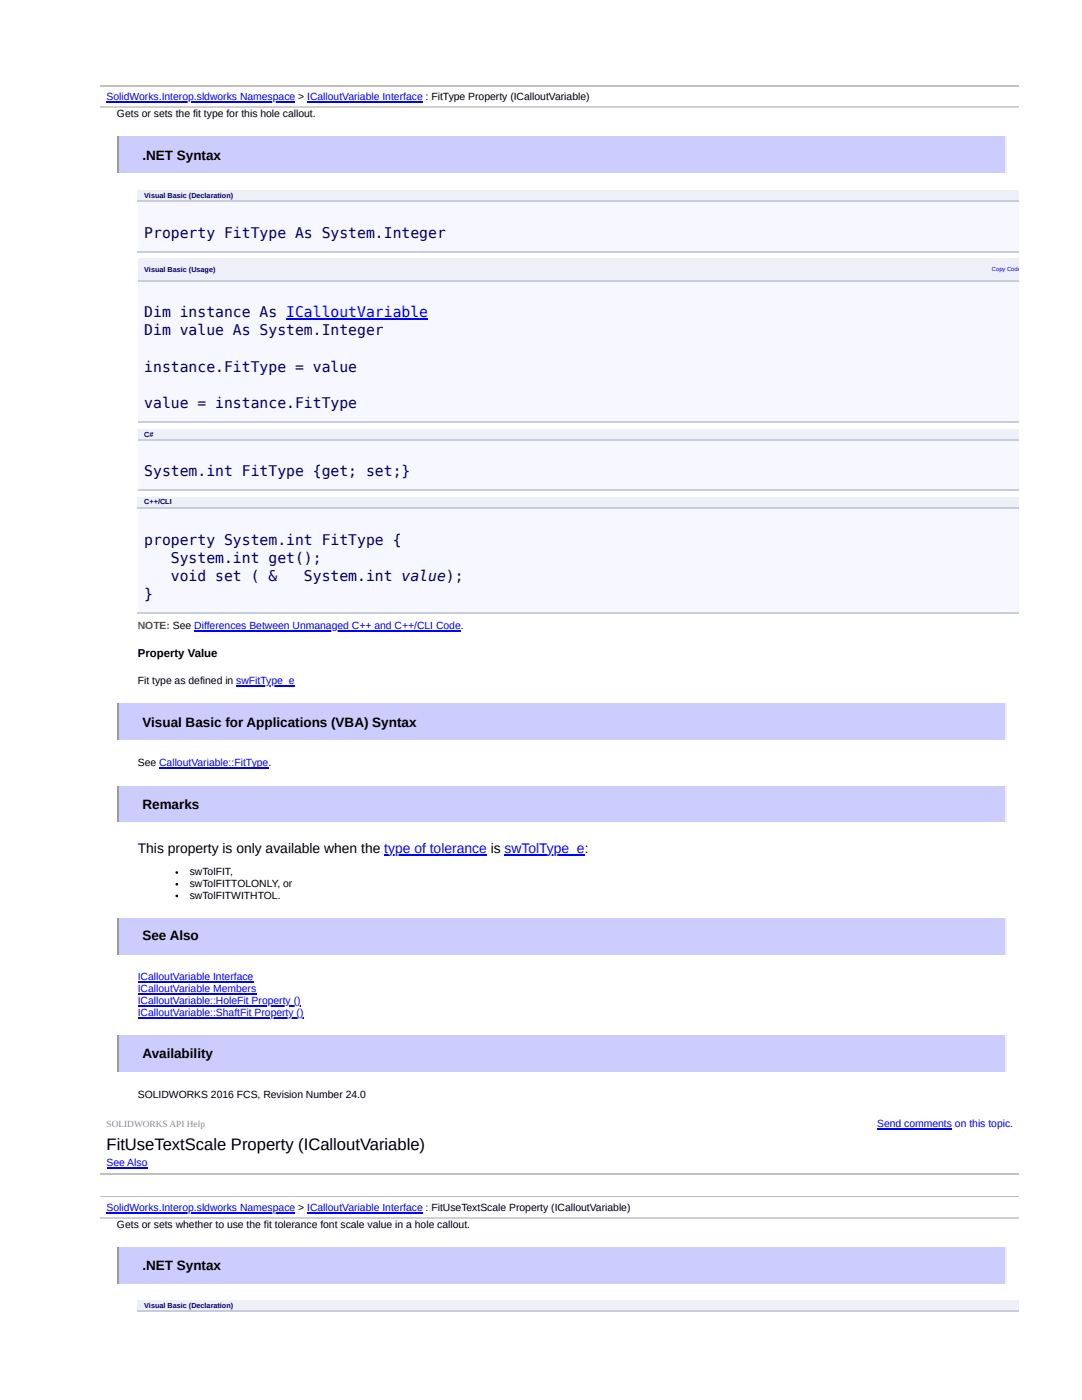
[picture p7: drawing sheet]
<svg xmlns="http://www.w3.org/2000/svg" width="216mm" height="279mm" viewBox="0 0 216 279" stroke-linecap="round" stroke-linejoin="round" font-family="sans-serif">
<defs><g id="words">
<text font-size="3.3" x="21.3" y="229.4">FitUseTextScale Property (ICalloutVariable)</text>
<g font-size="2.9" fill="#006">
<text x="28.8" y="47.5">Property FitType As System.Integer</text>
<text x="28.8" y="63.3">Dim instance As ICalloutVariable</text>
<text x="28.8" y="66.9">Dim value As System.Integer</text>
<text x="28.8" y="74.2">instance.FitType = value</text>
<text x="28.8" y="81.5">value = instance.FitType</text>
<text x="28.8" y="95">System.int FitType {get; set;}</text>
<text x="28.8" y="108.7">property System.int FitType {</text>
<text x="34.1" y="112.4">System.int get();</text>
<text x="28.8" y="119.6">}</text>
<text x="34.1" y="116">void set ( &amp;</text>
<text x="60.7" y="116">System.int value);</text>
</g>
<text font-size="2.8" x="27.5" y="170.2">This property is only available when the type of tolerance is swTolType_e:</text>
<g font-size="2.7">
<text x="28.4" y="31.9">.NET Syntax</text>
<text x="28.4" y="145.1">Visual Basic for Applications (VBA) Syntax</text>
<text x="28.4" y="161.4">Remarks</text>
<text x="28.4" y="187.6">See Also</text>
<text x="28.4" y="211.2">Availability</text>
<text x="28.4" y="253.6">.NET Syntax</text>
</g>
<text font-size="2.3" x="27.5" y="131">Property Value</text>
<g font-size="2.1" fill="#00f">
<text x="21.3" y="20">SolidWorks.Interop.sldworks Namespace &gt; ICalloutVariable Interface : FitType Property (ICalloutVariable)</text>
<text x="27.5" y="195.7">ICalloutVariable Interface</text>
<text x="27.5" y="198">ICalloutVariable Members</text>
<text x="27.5" y="200.3">ICalloutVariable::HoleFit Property ()</text>
<text x="27.5" y="202.7">ICalloutVariable::ShaftFit Property ()</text>
<text x="175" y="225">Send comments on this topic.</text>
<text x="21.3" y="232.8">See Also</text>
<text x="21.3" y="241.6">SolidWorks.Interop.sldworks Namespace &gt; ICalloutVariable Interface : FitUseTextScale Property (ICalloutVariable)</text>
</g>
<g font-size="2.1">
<text x="23.3" y="23.3">Gets or sets the fit type for this hole callout.</text>
<text x="27.5" y="136.5">Fit type as defined in swFitType_e</text>
<text x="27.5" y="152.8">See CalloutVariable::FitType.</text>
<text x="37.9" y="174.7">swTolFIT,</text>
<text x="37.9" y="177">swTolFITTOLONLY, or</text>
<text x="37.9" y="179.3">swTolFITWITHTOL.</text>
<text x="27.5" y="219">SOLIDWORKS 2016 FCS, Revision Number 24.0</text>
<text x="23.3" y="245">Gets or sets whether to use the fit tolerance font scale value in a hole callout.</text>
</g>
<text font-size="2.1" fill="#f00" x="27.5" y="125.6">NOTE: See Differences Between Unmanaged C++ and C++/CLI Code.</text>
<text font-size="1.9" fill="#8c8c8c" x="21.3" y="225">SOLIDWORKS API Help</text>
<g font-size="1.4" fill="#006">
<text x="28.8" y="39.4">Visual Basic (Declaration)</text>
<text x="28.8" y="54.2">Visual Basic (Usage)</text>
<text x="28.8" y="87.2">C#</text>
<text x="28.8" y="100.7">C++/CLI</text>
<text x="28.8" y="261.1">Visual Basic (Declaration)</text>
</g>
<text font-size="1.2" fill="#00f" x="197.9" y="54.1">Copy Code</text>
</g></defs>
<path d="M20 17.2h183.2" fill="none" stroke="#c0c0c0" stroke-width=".26"/>
<path d="M20 17.4h183.2v4.1h-183.2z" fill="#fff"/>
<path d="M20 21.4h183.2" fill="none" stroke="#d0d0d0" stroke-width=".26"/>
<path d="M23.3 27.2h177.6v7.3h-177.6z" fill="#ccf"/>
<path d="M200.7 27.2v7.3" fill="none" stroke="#eee" stroke-width=".26"/>
<path d="M23.5 27.2v7.3" fill="none" stroke="#9a9a9a" stroke-width=".26"/>
<g fill="#efeff7">
<path d="M27.5 37.9h154.7v2.3h-154.7z"/>
<path d="M182.2 37.9h21v2.3h-21z"/>
</g>
<path d="M27.5 40.2h175.7v9.9h-175.7z" fill="#f7f7ff"/>
<path d="M27.5 40.1h175.7M27.5 50.2h175.7" fill="none" stroke="#c8cdde" stroke-width=".26"/>
<g fill="#efeff7">
<path d="M27.5 51.6h102.5v4.4h-102.5z"/>
<path d="M130 51.6h73.2v4.4h-73.2z"/>
</g>
<path d="M27.5 56h175.7v28.1h-175.7z" fill="#f7f7ff"/>
<path d="M27.5 56.2h175.7M27.5 84.2h175.7" fill="none" stroke="#c8cdde" stroke-width=".26"/>
<g fill="#efeff7">
<path d="M27.5 85.6h105.9v2.1h-105.9z"/>
<path d="M133.4 85.6h69.8v2.1h-69.8z"/>
</g>
<path d="M27.5 87.7h175.7v10.1h-175.7z" fill="#f7f7ff"/>
<path d="M27.5 87.8h175.7M27.5 97.7h175.7" fill="none" stroke="#c8cdde" stroke-width=".26"/>
<g fill="#efeff7">
<path d="M27.5 99.1h129.5v2.4h-129.5z"/>
<path d="M157 99.1h46.2v2.4h-46.2z"/>
</g>
<path d="M27.5 101.5h175.7v20.7h-175.7z" fill="#f7f7ff"/>
<path d="M27.5 101.3h175.7M27.5 122.4h175.7" fill="none" stroke="#c8cdde" stroke-width=".26"/>
<path d="M23.3 140.4h177.6v7.3h-177.6z" fill="#ccf"/>
<path d="M200.7 140.4v7.3" fill="none" stroke="#eee" stroke-width=".26"/>
<path d="M23.5 140.4v7.3" fill="none" stroke="#9a9a9a" stroke-width=".26"/>
<path d="M23.3 157h177.6v7h-177.6z" fill="#ccf"/>
<path d="M200.7 157v7" fill="none" stroke="#eee" stroke-width=".26"/>
<path d="M23.5 157v7" fill="none" stroke="#9a9a9a" stroke-width=".26"/>
<path d="M23.3 183.2h177.6v7.3h-177.6z" fill="#ccf"/>
<path d="M200.7 183.2v7.3" fill="none" stroke="#eee" stroke-width=".26"/>
<path d="M23.5 183.2v7.3" fill="none" stroke="#9a9a9a" stroke-width=".26"/>
<path d="M23.3 206.6h177.6v7.2h-177.6z" fill="#ccf"/>
<path d="M200.7 206.6v7.2" fill="none" stroke="#eee" stroke-width=".26"/>
<path d="M23.5 206.6v7.2" fill="none" stroke="#9a9a9a" stroke-width=".26"/>
<path d="M20 222.4h183.2v20.8h-183.2z" fill="#fff"/>
<path d="M20 234.2h183.2M20 238.9h183.2" fill="none" stroke="#c0c0c0" stroke-width=".26"/>
<path d="M20 239h183.2v3.9h-183.2z" fill="#fff"/>
<path d="M20 243h183.2" fill="none" stroke="#d0d0d0" stroke-width=".26"/>
<path d="M23.3 248.9h177.6v7.2h-177.6z" fill="#ccf"/>
<path d="M200.7 248.9v7.2" fill="none" stroke="#eee" stroke-width=".26"/>
<path d="M23.5 248.9v7.2" fill="none" stroke="#9a9a9a" stroke-width=".26"/>
<g fill="#efeff7">
<path d="M27.5 259.5h154.7v2.4h-154.7z"/>
<path d="M182.2 259.5h21v2.4h-21z"/>
</g>
<path d="M27.5 261.7h175.7" fill="none" stroke="#c8cdde" stroke-width=".26"/>
<g fill="none" stroke="#00f" stroke-width=".26">
<path d="M21.3 20.4h37.6M61.3 20.4h23.1M57.1 63.7h28.3M38.8 126h53.2M47.2 136.9h11.6M31.8 153.2h21.8M76.7 170.6h20.4M100.7 170.6h16M27.5 196.1h23.1M27.5 198.4h23.6M27.5 200.7h32.5M27.5 203.1h33.1"/>
<path d="M21.3 233.2h8.1M175 225.4h15M21.3 242h37.6M61.3 242h23.1"/>
</g>
<g fill="#000">
<circle cx="35.3" cy="174.1" r=".26"/>
<circle cx="35.3" cy="178.8" r=".26"/>
<circle cx="35.3" cy="176.5" r=".26"/>
</g>
<use href="#words"/>
</svg>
